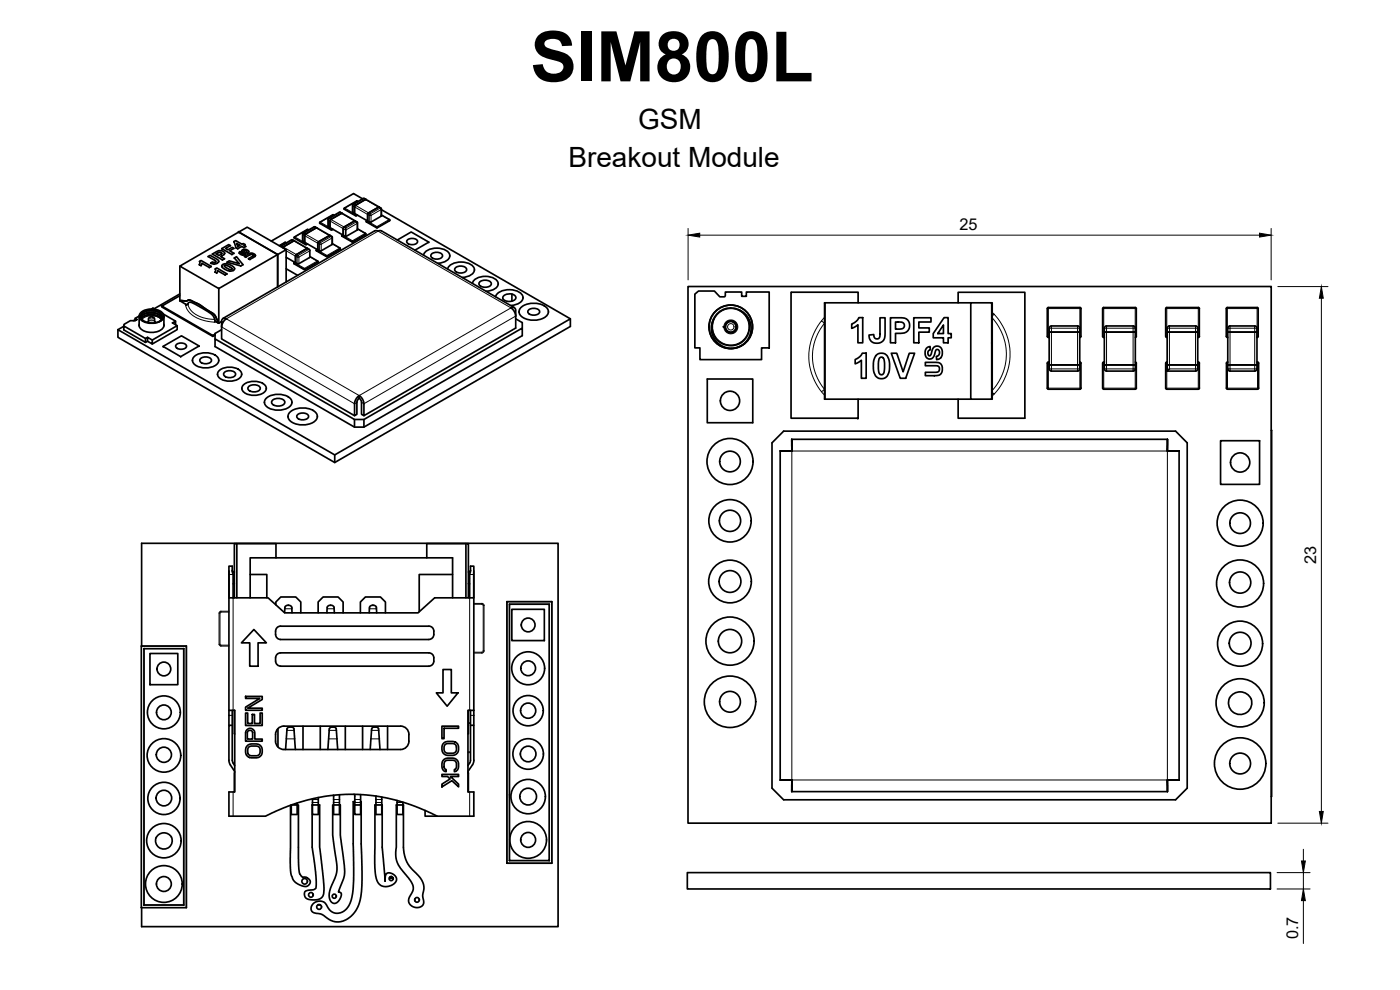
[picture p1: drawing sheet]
<svg xmlns="http://www.w3.org/2000/svg" width="420mm" height="297mm" viewBox="0 0 420 297" stroke-linecap="round" stroke-linejoin="round" font-family="sans-serif">
<defs><g id="words">
<text font-size="21" x="159.2" y="24.4">SIM800L</text>
<g font-size="8.4">
<text x="191.5" y="38.8">GSM</text>
<text x="170.6" y="50.2">Breakout Module</text>
</g>
<g font-size="4.9">
<text x="288" y="69">25</text>
<text x="395" y="169.1" transform="rotate(-90 395 169.1)">23</text>
<text x="389.6" y="281.8" transform="rotate(-90 389.6 281.8)">0.7</text>
</g>
</g></defs>
<!-- layer: Visible Narrow -->
<g fill="none" stroke="#000" stroke-width=".3">
<path d="M109 59.6h.2M109.2 59.6l4.9 2.8-3 1.8M109.2 59.6l-3 1.7M109.4 59.6h-.2M64.4 78.1v.1M65.2 76v.1M66.6 76.7v.1M72.9 75.8h.1M74.9 76.5v.1M76.1 77.2v.1M84.3 73.8h.2l-.2 .2M85.5 72.7h.2"/>
<path d="M85.9 72.9l-.3-.1-1.7 1M85.9 75.2l3.3 1.9M87.5 72h.2M87.7 72l4.9 2.9-3.1 1.8M87.7 72l-3.2 1.8 5 2.9M87.9 72h-.2M88.3 79.1l3 1.8M88.3 71.2l.1 .1M88.3 78.8h.1M88.3 71.3l3.4 2.1M88.3 71.3v.1M88.4 78.8l3 1.7"/>
<path d="M88.4 71.1h.1M88.4 78.8l-.2 .1M88.5 71.1l3.3 1.9M88.5 71.1l-.1 .2M88.5 78.7l-.1 .1M89.2 77.1v2M89.2 77.1h.5M89.5 76.7l-.3 .4M89.5 76.7l.2 .4M89.7 77.1v2M90.8 70.3l.1 .1M90.9 70.4l5 2.9v2"/>
<path d="M90.9 70.4v2M91 69.9l.2 .1M91.2 70l3.2-1.9 5 2.9-3.3 1.8zM91.2 70l-.3 .4M91.8 73l.2 .2M91.9 73l-.2 .2h.3M91.9 73h-.1M92 73.2v.2M92.2 73.1l-.2 .1M92.2 68.9h.1M92.3 68.9l-3.8 2.2M92.3 68.9l.3 .1"/>
<path d="M92.4 68.9h-.1M92.8 74.8h-.2l.3 .5M92.9 75.3v2M92.9 75.3l-3.2 1.8M93 75.1l-.1 .2M93 77l2.2 1.3M94.2 68.1h.2M94.6 68.1h-.2M94.9 75.1h.1M95 75.1l3 1.9M95 75.1v.2M95 74.9v.2"/>
<path d="M95.2 74.9l2.9 1.8M95.2 78.3l-3.8 2.2M95.2 78.3l.2 .2M95.3 78.3h-.1M95.4 78.6l-3.9 2.2M95.4 78.6v.1M95.4 78.5h.1M96 67l3.4 2M96 66.6l.1 .1M96.1 66.7l3.4 1.9M96.1 66.7l-.2 .1M98.1 76.6l.2 .3h-.3z"/>
<path d="M98.5 65.9l.1 .1M98.6 66l5.2 3 3.4-2M98.6 66v2M98.7 65.5l.1 .1M98.8 65.6l5 2.8 3.1-1.8M98.8 65.6l3.2-1.9 4.9 2.9M98.8 65.6l-.2 .4M99.5 68.6l.1 .2h-.2zM99.5 68.6h.1M99.6 70.9h-.2l.2 .5M99.6 71.4l-3.2 1.9v2M99.6 71.4v2"/>
<path d="M99.7 71.2l-.1 .2M99.7 73.2l2.2 1.3M99.8 68.7l-.2 .3M99.9 64.4l.1 .1M99.9 64.5l-3.8 2.2M99.9 64.5l.3 .1M100 64.4v.1M101.8 63.7h.4M101.9 74.5l-3.8 2.2M101.9 74.4l.2 .3M102 74.4h.1M102.1 74.7l-3.8 2.3"/>
<path d="M102.1 74.7v.1M102.1 74.6v.1M102.6 70.6l.2-.1 3 1.7M102.6 70.9l3 1.6M102.7 70.5h.1M103.3 62.6h.1M103.3 62.7l3.4 1.9M103.3 62.7v.1M103.4 62.4h.1M103.5 62.4l3.3 2M103.5 62.4l-.1 .2M105.6 72.5v.1"/>
<path d="M105.7 72.5h.2M105.8 72.2l.1 .3M105.8 72.2l-.1 .3M105.9 63.8v-2l4.9 2.8M105.9 72.5v.1M106 61.3h.2M106.2 61.3l4.9 2.9M106.2 61.3l-.3 .5-.1-.2M106.7 64.6v.1M106.7 64.6h.3M106.8 64.4l.2 .2M106.8 64.4l-.1 .2"/>
<path d="M106.9 64.3l-.1 .1M106.9 66.6l.3 .4M107 64.6v.1M107 60.3h.1M107.1 60.3l.3 .2M107.1 60.3l-3.6 2.1M107.1 66.6h-.2M107.1 64.5l-.1 .1M107.2 60.3h-.1M107.2 67v2M107.3 66.9l-.1 .1M107.3 68.7l2.3 1.3"/>
<path d="M109.6 70l-3.8 2.2M109.6 70l.1 .2M109.7 70h-.1M109.7 70.3l-3.8 2.2M109.7 70.3v.1M109.8 70.2h-.1M109.9 66.4h.1M110 66.5l3 1.7M110 66.5v.1M110 66.2h.1M110.1 66.2l3 1.8M110.1 66.2l-.1 .3"/>
<path d="M110.2 66.2h-.1M110.8 64.6v2M110.9 64.6h.5M111.1 64.2l-.3 .4M111.1 64.2l.3 .4M111.4 64.6v2M113 68.2v.1M113 68.2h.3M113.1 68l.2 .2M113.2 68l-.2 .2M113.3 68.2v.1M114.3 62.4h-.2l.3 .5"/>
<path d="M114.4 62.9l-3 1.7M114.4 62.9v2M114.5 62.7l-.1 .2M114.5 64.6l2.3 1.3-3.7 2.1M116.9 65.9v.2M116.9 66.1l-3.6 2.1M116.9 66.1v.1M117 66l-.1 .1M42.6 95.8a4.3 4.3 0 0 1 5.8 .1M44.4 96.5l-.1 .2M44.6 96.5l-.2 .3M44.6 95.7a1.06 1.06 0 0 0 1.8 0"/>
<path d="M44.6 96.5l-.1 .3M45.1 95.2l.5-.1 .4 .4-.7 .2-.4-.2zM46.5 96.5l.2 .3M46.5 96.8l-.1-.3 .1 .4M55.7 91.3v.4M55.7 91.7l.9 1.8 1.1 1 1.2 .8 2.5 .9 3.7 .5M55.7 91.7l.7-.5 .3 1.1 .7 .9 2.2 1.6 2.6 .8 2.2 .2M64.4 95.8v.9M66.5 98.1l39.9 23 .7-.4M66.5 96.5l.4 .2M67.5 80.8v.1M67.9 95.7l45.6-26.4 39.9 23.1-45.6 26.3z"/>
<path d="M68.9 80v.1M91.4 80.5l.1 .2M91.4 80.5l-.1 .2h.2M91.5 80.8v.1M154.8 94.8l-45.6 26.3-.7-.4M154.8 93.2l-.4 .3M216.8 98.1h.4l.6-1.5 1.3-.6 .9 .1 .7 .4 .4 .5 .3 1-.1 .8-.5 .8-1.4 .6-.7-.1-1-.7-.4-1-.1-.3h.2M246.5 96.3l.5 .4a.51 .51 0 0 1 .4 .5 .51 .51 0 0 1-.4 .4l-1.3 2-1 2.4-.7 2.6-.2 2.1 .2 2.5 .6 2.3 .8 2.2 1.6 2.5a.61 .61 0 0 1 .4 .6 .61 .61 0 0 1-.6 .6l-.3 .1-.6-.8-2-3.6-.9-3.2-.3-3 .2-2.5 .7-2.6 1.3-3zM247.5 95.3l-1 1M297.8 94.8a.64 .64 0 0 1 .7-.4 .64 .64 0 0 1 .5 .6l1.2 1.7 1.6 2.9 .8 2.6 .5 3.2-.1 2.9-.7 3.3-1.3 3-2 2.9a.65 .65 0 0 1-.5 .6 .65 .65 0 0 1-.7-.4M297.8 95.4l1.8 2.3 1.3 2.7 .8 2.7 .3 2.8-.3 3.5-.8 2.7-1.2 2.5-1.9 2.6M297.8 93.7l.5 .6"/>
<path d="M314.3 92.6h.3v8.3h.3M314.6 92.3v.3h9.5v-.3M314.9 98.5h.7M315.6 98.5v12.2h-.7M315.6 97.8v.7M323.4 97.8v.7h-7.8M324 98.5h-.6v12.2M324.4 92.6h-.3v8.3M330.9 92.6h.3v8.3h.2M331.2 92.3v.3h9.5M331.4 98.5h.7M332.1 98.5v12.2h-.7"/>
<path d="M332.1 97.8v.7M340.1 97.8v.7h-8M340.7 92.6h.3M340.7 92.3v.3M340.7 92.6v5.7M340.7 98.5h-.6v12.2M349.8 92.6h.4M350.2 92.3v.3M350.2 92.6l.1 8.3M350.3 98.5h.7M351 97.8v.7M351 98.5v12.2h7.8"/>
<path d="M358.8 97.8v.7h-7.8M359.5 98.5h-.7v12.2M359.6 92.3v.3h-9.4M359.9 92.6h-.3v8.3h-.1M368 92.6h.3M368.3 92.3v.3M368.3 92.6l.2 8.3M368.3 92.6h9M368.5 98.5h.6M369.1 97.8v.7M369.1 98.5v12.2M376.6 97.8v.7h-7.5"/>
<path d="M377.2 98.5h-.6v12.2M377.3 92.6h.3M377.3 92.3v.3M377.3 92.6v8.3M246.5 117.5l1 1.1M298.3 118.3l-.5 .5M314.3 116.5h.3v.3M314.3 100.9h.3v.3M314.6 108.7v.3h-.3M314.9 109h-.3v7.5h9.5v-7.5M323.4 110.7v.6M323.4 110.7h.6"/>
<path d="M323.4 110.7h-7.8v.6M324 109h.1M324 100.9h.1M324.1 108.7v.3h.3M324.4 116.5h-.3v.3M324.4 100.9h-.3v.3M330.9 116.5h.3v.3M330.9 100.9h.3v.3M331.2 108.7v.3h-.3M331.4 109h-.2v7.5h9.5v-5.7M340.1 110.7v.6M340.1 110.7h.6"/>
<path d="M340.1 110.7h-8v.6M340.7 109h.3M340.7 100.9h.3M341 116.5h-.3v.3M349.8 116.5h.4v.3M349.8 100.9h.4v.3M350.2 108.7v.3h-.4M350.3 109l-.1 7.5h9.4v-7.5h-.1M358.8 110.7v.6M358.8 110.7h.7M359.6 108.7v.3h.3M359.9 116.5h-.3v.3"/>
<path d="M359.9 100.9h-.3v.3M368 100.9h.3v.3M368.1 116.5h.3v.3M368.4 108.7v.3h-.3M368.5 110.7h.6M368.5 109l-.1 7.5h9v-7.5h-.2M369.1 110.7v.6M369.1 110.7h7.5M376.6 110.7v.6M376.6 110.7h.6M377.2 100.9h.1M377.4 108.7v.3h.3"/>
<path d="M377.6 100.9h-.3v.3M377.7 116.5h-.3v.3M237.6 135.3h112.8v98.7h-112.8zM68.7 172.4h1.3M70 179.4v33.7M70.2 171.6v3.5l-.2 .1M140.7 171.6v3.5M140.7 173.5h.3M140.9 172.4h1.3M140.9 179.4v33.7M42.5 193.9h13.4v78.4h-13.4zM43.2 194.6h12v77h-12z"/>
<path d="M65.8 193.3l.5 .5M66 183.9h-.3v9.4h.3M66 183.9v9.4M66 193.3l.3 .3M66.3 193.6v.3h2.4M66.3 183.4v.2M66.3 193.6h2.4M66.3 183.6h2.4M66.3 183.4h2.4M66.3 183.6l-.3 .3M66.3 183.4l-.5 .5M85.5 182.7h2.1"/>
<path d="M98.2 182.7h2.1M110.9 182.7h2.1M142.2 195.7h2.4v.2h-2.4M142.2 181h2.4v.3h-2.4M144.6 181.3l.4 .4M144.6 181l.5 .2 .2 .5M145 195.3h.3M145 181.7h.3M145 181.7v13.6M145 195.3l-.4 .4M145.3 181.7v13.6M145.3 195.3l-.2 .5-.5 .1"/>
<path d="M152.2 180.6h13.4v78.4h-13.4zM152.9 181.3h12v76.9h-12zM68.7 214.6h1M86.1 219.1h2.1M98.8 219.1h2.1M111.5 219.1h2.1M140.6 217.1h.6M140.6 216.8h.6M141.2 214.6h1M70 237.6v7.3M85.9 221.7h2.5M93.8 239.9h1.7"/>
<path d="M98.6 221.7h2.5M100.1 239.9h1.8M106.5 239.9h1.7M111.3 221.7h2.5M112.8 239.9h1.8M140.4 225.6h.8M140.4 225.8h.8M140.9 237.6v7.3M87.4 241.6h1.8M87.8 241.4h1.4M93.8 240.8h1.7M93.8 241.6h1.7"/>
<path d="M93.8 241.4h1.7M100.1 240.8h1.8M100.1 241.6h1.8M100.1 241.4h1.8M106.5 240.8h1.7M106.5 241.6h1.7M106.5 241.4h1.7M112.8 240.8h1.8M112.8 241.6h1.8M112.8 241.4h1.8M119.2 240.8h1.7M119.2 241.6h1.7"/>
<path d="M119.2 241.4h1.7"/>
<circle cx="96.1" cy="73.1" r=".31"/>
<circle cx="219.3" cy="98.1" r=".96"/>
<circle cx="219.3" cy="98.1" r="5.5"/>
<circle cx="219.3" cy="98.1" r="1.89"/>
<circle cx="219.3" cy="98.1" r="1.75"/>
</g>
<!-- layer: Visible -->
<g fill="none" stroke="#000" stroke-width=".51">
<path d="M108.8 59.7l-2.7-1.6-24.7 14.2M109 59.6l-3.1 1.8v2.4M109 59.6l.8 .2M109.8 59.8l4 2.3M109.8 59.9l-3.3 1.8-.1 2.3M54 79.8l17.6-10.2 11.7 6.8-17.6 10.2zM54 79.8v10.4M59.8 79.4l.5 .3M59.9 78.5l.1 .4-.2 .5M59.9 78.4l.4-.2 3.1 1.7M60.6 79.1l2.2 1.1M60.6 79l-.3 .8"/>
<path d="M62.5 77l.6-.4 2.3 1.4 .2 .6M62.5 77l2.3 1.4-.4 .3-.7-.1-.5 .3M63.2 79l1 .2M63.4 80l-.6 .3M63.7 76.3l3.1 1.7M65.2 79l-1 .3M65.6 75.8l-.7 .4 .8 .5 .8-.5-.1-.3M65.6 78.4l-.4 .6M66 75.8h.4M66 75.7l-.4 .1M66.5 79.9l.5-.6 1.2-.2 1.6 .7 .6 .8M66.5 80l1 .8 1.5 .6"/>
<path d="M66.5 74.7l3.1 1.7M67.2 76.4l-1 .6 1.2 .7M67.4 77.6l-.6 .4M67.4 76.1v-.3l-.4-.4-1.2-.2-2.1 1M67.4 76.1l-.2 .3M67.4 79.7a.49 .49 0 0 0 0 .5 .49 .49 0 0 0 .5 .1l1.2 .6 .5-.1v-.2M67.4 76h.1M67.7 79.6h.4M67.7 79.6h-.3M68.1 79.7l1.5 .8M68.1 78.7l4.2 1.1M69.2 73.8l-.6-.4-2.1 1.2"/>
<path d="M69.2 73.7l-1.5 .8 .7 .5 1.3-.8 .5 .4M70.2 74.5l-1.3 .8 1.3 .8M70.2 76l-.6 .4M70.2 72.5l.6 1.8M70.2 72.5l.5-.3 1.9 1.1 .4-.2 .5 .3M70.3 77.5l1.5 1.6-3-.8-.7 .4M70.3 77.4l.7-.4 1.9 2.5M70.8 74.4l.5 .2M71 73l1.1 .6-.7 .4zM71.6 69.6l2.6-1.4 11.7 6.7-2.6 1.5zM71.8 75.9l.9 .6M72.5 75.8l-.5-.3-.2 .3"/>
<path d="M72.6 75.3v.1M72.6 74l.6 .3M72.6 73.9l-1.3 .8M72.6 75.5l.5 .6-.7-.1 .1-.3M72.6 75.4l.1-.4 .8-.2 .8 .2 .4 .6M72.9 79.4l-.6 .4M73.1 76.5h-.4M73.2 75.2l.5 .9M73.4 77l.4 .1M73.5 76.4l-.4 .1M73.5 75.2h.4M73.5 75.1l-.3 .2"/>
<path d="M73.5 73.4l-.3 .2 .6 .4-.6 .3M73.7 76l-.2 .4M73.9 75.3l.2 .2-.1 .2M74 75.8l.4 .2M74.6 77.7l.4 .2M74.7 75.5l-.3 .4M75.3 76.4h.6M75.3 76.3l-1.5 .9M75.9 76.4l.2 .2M76.1 76.7l-1.5 .9M76.5 76.9l-1.5 .9M76.6 76.8l-.3-.6-.9-.3-2 1"/>
<path d="M76.6 76.7l-.1 .3M76.6 76.7h.1M83.3 76.4v9.7M85.5 72.7l-1.7 1M85.5 72.7l.4 .2M85.9 74.9v9.7M88.3 79.1l3 1.8M88.3 72.2l-.8-.2-3.3 1.9M88.3 72.2l4 2.4M88.4 72.3l-3.6 2M88.4 78.7l-.1 .4M88.7 76.9v1.9l-2.8-1.6"/>
<path d="M90.8 70.3v1.9M91.4 70.7v2l4 2.3v-2M91.4 70.7v2l-.6-.5M92.3 73.2l-.6 .2M92.3 74.6l.7 .5M92.3 74.5l-3.3 1.9-.3 .4M92.6 69l-.4-.1-3.9 2.3 3.4 2.2M93 75.1v2.1l-3.3 1.9-1-.3v-1.9M93 77l2.3 1.3M95.1 68.4l-.9-.3-3.2 1.8-.2 .4M95.1 68.4l4 2.3M95.1 68.4l-3.4 1.8-.3 .5"/>
<path d="M95.3 78.3l.1 .3M95.4 78.7l-4.1 2.2M95.4 78.6v.1M96 67l3.4 2 .5-.2M99 68.3l4 2.3v-2M99.1 70.7l.6 .6-.1 2.1-3.6 1.9-.6-.3v-2M99.1 70.6l-3.4 1.9-.3 .5M99.7 73.1l2.3 1.3 .1 .4M100.3 64.6l-.5-.1-3.8 2.1v.4M102.1 74.8l-4 2.2-3.1-1.7 .1-.5M102.6 70.6l3.3 2M102.7 64l-.9-.3-3.3 2v2.1l.5 .5"/>
<path d="M102.7 64l3.9 2.3M102.7 64l-3.5 2-.2 2.3M102.7 70.5l-.1 .1M102.7 70.4v.1M103.3 68.1l-.3 .5M103.3 62.7v.1M103.3 62.8l3.4 1.9M103.8 68.4v2.6M105.9 63.8l.5 .2M106.4 64l3.9 2.3v-1.9M106.4 66.3l-3.1 1.8M106.6 66.3l.7 .6"/>
<path d="M106.6 66.3h-.2M106.7 64.7h.3M107.2 60.3l.2 .2M107.2 60.3l-3.8 2.1-.1 .3M107.3 64.5l-.3 .2M107.3 66.9v2l-3.5 2.1-.8-.4v-2M107.3 68.7l2.4 1.3 .1 .3-3.9 2.3M109.9 66.5l.1 .1M110 66.2l-.1 .3M110.1 66.2h-.1M110.3 64.4v1.9l.7 .4 3.4-1.8M113.8 62.1l.7 .6v2"/>
<path d="M113.8 62.1l-3.2 1.8-.2 .4M114.4 69.3h-1.9l-45.6 26.3M114.5 64.7l-.1 .2M114.5 64.5l2.4 1.4v.3M114.5 69.3l39.8 23M114.5 62.9l56.7 32.8M116.9 66.2l-3.8 2.2-3.1-1.8M119.2 72l4.2-2.4 5.3 3.1M122.2 72a2.14 2.14 0 0 1 3.1 .3 1.83 1.83 0 0 1-3.1 .6l-.1-.6zM127.1 76.5a4.2 4.2 0 0 1 4.9-2 3 3 0 0 1 3 2.2 2.82 2.82 0 0 1-2.8 2.2l-.8 .1M128.7 72.8l-4.2 2.3M129.5 76.3a2.29 2.29 0 0 1 3.3 .3 1.53 1.53 0 0 1-2 1.1 1.07 1.07 0 0 1-1.2-.3 1.07 1.07 0 0 1-.1-1.1z"/>
<path d="M135 76.7v.1M35.4 98.9v2.3l65.1 37.6 70.7-40.9v-2.2l-70.7 40.8M35.4 98.9l65.1 37.6v2.3M37.1 97.9l-1.7 1M40.6 95.9l-.6 .3M41 95.9l-.5 .3h-1.4l-1.9 1.1-.1 .5M41 95.8l-.4-.3v.7M41.8 94.8l-1.2 .7M41.8 94.9v2.9M41.8 97.3a2.62 2.62 0 0 0 2.8 2.4 4 4 0 0 0 4.6-2v-.4M42.2 94.9l.4-.7 .8-.6 2.3-.4 2.3 .8 .4 .4 .3 .8M42.3 95.2l.9-1.1 1.1-.3 1.3-.1 2 .6 .8 .6 .3 .5"/>
<path d="M42.3 95.2l.4-.5 .7-.5 2.3-.3 1.7 .4 .7 .5 .5 .7M42.3 93.7a5.2 5.2 0 0 1 6.7 .5 1.8 1.8 0 0 1-1.5 2.5 5.2 5.2 0 0 1-5.5-1.1 1.4 1.4 0 0 1 .3-1.9zM42.4 95.5l1.2-.9 2.1-.2 1.6 .3 1.2 1M42.5 95.6l1.3-.9 1.8-.2 1.9 .5 1 .8M44.5 93.9h1.6M44.5 93.3h1.6M44.6 96.7v-1.1l.7-.6 .6 .1 .4 .3 .1 1.3M44.6 96.4l-.2 .1M44.6 96.5l-.1 .3M44.6 93.1a2.22 2.22 0 0 0-2.3 2l.8 1.2 1.8 .6h1.6l1.7-.6M45.4 92.7l.5-.3 .7 .4M46.4 96.4l.1 .1"/>
<path d="M46.4 96.5l.1 .4M48.2 96.3l.9-1.2-.1-.6-.5-.7-.8-.5-1.2-.3-1.9 .1 2.2 .1 1 .5 .7 .6 .2 .7-.1 .6-1.1 1M48.6 91.8v.3l15.3 8.8v-.2M49 94.2l3.7 2.2M49.2 94.9v2.9M52.7 97.4v-1l-.9 .5 1.4 .8v1.2l-7.5 4.3M53.2 97.7l-7.5 4.3v1.2l-1.4-.8M53.9 90.2l2 .1 .8-.3 2.9 1.3 4.5 2.9 1.5 2.8-1-.7-.5-1.4-.6-.6-2.9-1.9-3.1-1.6-.8-.1-.4 .6-.3 .1zM54 88.7l-5.4 3.1 15.3 8.9 .6-.4M54 90.2h2.2M54 88.2l-7.8 4.5M54 90.2h-.1"/>
<path d="M56.4 90.1h.7l2.6 1.2 4.3 2.8 .7 .8 1 2M64.5 81.7l.5 .2M64.6 80.8l.1 .4-.2 .4M64.6 80.7l.5-.3 3 1.8M65.3 81.3l2.2 1.2M65.3 81.2l-.3 .8M65.7 86.6v10.3M65.7 96.9l-.1 .1M66.5 98.1v3.6l39.9 23M66.5 98.9l-2 1.2v1.6M66.5 96.4l-.8 .5M66.7 95.8l.6-.3a.31 .31 0 0 1 .5 .1 .31 .31 0 0 1-.3 .4l-.7 1.1-.3 1v-1.8z"/>
<path d="M68.1 82.2l-.6 .4M70 81.1l-1 .3M70.4 80.5l-.4 .7M85.9 80.6l3.4 2M134.3 80.7a4.3 4.3 0 0 1 5.1-2 3.1 3.1 0 0 1 3 2.2 2.82 2.82 0 0 1-2.8 2.2l-.9 .1M136.6 80.4a2.38 2.38 0 0 1 3.4 .3 1.96 1.96 0 0 1-3 .9 .75 .75 0 0 1-.4-1.2zM141.8 85a4 4 0 0 1 4.8-2 2.97 2.97 0 0 1 2.9 2.1 2.8 2.8 0 0 1-2.8 2.2l-.8 .1M142.4 80.9v.2M143.9 84.7a2.48 2.48 0 0 1 3.5 .3 1.96 1.96 0 0 1-2.7 1.1 .93 .93 0 0 1-.8-1.4zM148.7 89a4.1 4.1 0 0 1 4.3-2.1 3.8 3.8 0 0 1 4 2.3 2.85 2.85 0 0 1-2.8 2.3l-.9 .2M149.5 85.2v.1M151.2 88.7a2.48 2.48 0 0 1 3.6 .5 2.14 2.14 0 0 1-3.3 1 .82 .82 0 0 1-.6-.6 .82 .82 0 0 1 .3-.9z"/>
<path d="M153.4 92.4l.6-.2 .6 .3 .2 2.3-.5-1.3zM153.6 88.3v2.1M154.8 94.8v3.6l-45.6 26.3v-4l-.5-1.1-.9-.9M154.8 95.7l1.9 1.1v1.6M155.8 93.5v.1M156.5 92.1a6.3 6.3 0 0 1 7.8 .5 1.85 1.85 0 0 1-1 2.7 6.3 6.3 0 0 1-7.2-.8 1.67 1.67 0 0 1 .4-2.4zM157 89.3v.1M158.6 93.1a2.34 2.34 0 0 1 3.3 .3 1.54 1.54 0 0 1-2 1.1 1.07 1.07 0 0 1-1.1-.2 1.07 1.07 0 0 1-.2-1.2zM164.6 93.5v.1M206.5 86h175v161h-175zM208.5 88.3l1.1-1h4.8l1.6 1.8h1.5l.2-.3v-1.2h4.9v1.3h1.4v-1.3h6.8v16.8h-2.2v3.5h-18.5v-3.5h-1.6zM214.2 95.7l-.7 2.3 .1 1.6 .5 1.5 1.6 2.1 1.4 .8 1.5 .4a5.6 5.6 0 0 0 4.2-.9"/>
<path d="M220 96.6a1.6 1.6 0 0 1 .7 2.4M222.1 93.1l1.1 .8 1.2 1.2 .7 1.4 .3 1.6-.1 1.5-.4 1.4-.7 1.2-1.4 1.3M247.6 90.9l-.1 28.9h43.8M255.6 97.2l1.5-.9 .6-1h1.2v7.6h-1.4v-5.5l-1.9 1.1zM257.5 90.9v-3.2h-20.1v37.8h20.1v-5.7M264.1 95.3h1.5l-.1 5.9-.4 1-.6 .5-.9 .3-1.2-.1-1.1-.7-.5-1.7 1.4-.1 .2 .8 .3 .4 .6 .1 .6-.3 .2-.7zM267.2 95.3l4.3 .1 .8 .5 .6 1.1v1.5l-.9 1.1-1.3 .4h-1.9v2.9h-1.6zM268.8 96.6l2.2 .2 .4 .6-.1 .8-.7 .5h-1.8zM274.2 95.3h5.2v1.3h-3.6v1.8h3.1v1.3h-3.1v3.2h-1.6zM283.1 97.5v2.6h-1.7zM283.3 95.3h1.2v4.8h1v1.3h-1v1.5h-1.4v-1.5h-3v-1.3zM287.5 90.9v-3.2h20.1v37.8h-20.1v-5.7"/>
<path d="M291.3 90.9h-43.7v28.9M291.3 90.9h6.3v28.9h-6.3zM297.6 90.9v12M314.6 92.3h9.5M314.6 92.3l-.3 .3v8.3l.3 .3M314.9 99.7h9.1v9.8h-9.1zM315.1 98l.5-.2h7.8l.6 .4v1.5h-9.1zM324.1 92.3l.3 .3v8.3l-.3 .3M331.4 99.7h9.3v9.8h-9.3zM340.1 97.8h-8.3l-.3 .4-.1 1.5h8.7M340.1 97.8l.4 .2 .2 .5M340.7 98.5v1.2h-.6"/>
<path d="M350.3 99.7h9.2v9.8h-9.2zM350.5 98l.5-.2h7.8l.6 .4 .1 1.5h-9.2zM359.9 92.6v8.3M360 92.6l-.4-.3h-9.6l-.2 .3v8.3l.5 .3M368.3 92.3h9M368.4 92.3l-.4 .3v8.3l.4 .3M368.7 98l.5-.2h7.4l.6 .4v1.5h-8.7zM377.3 92.3l.3 .3v8.3l-.3 .3M44.3 101.2l-.6 .4v1.1l-6.6-3.7v-1.2l6.6 3.8M45.7 102l-1.4-.8v1.2l-.6 .3M48.9 104l5.3 3.1M52.9 103.4a2.14 2.14 0 0 1 3.1 .3 1.83 1.83 0 0 1-3.1 .6l-.2-.6z"/>
<path d="M57.7 108.1v.1M58.4 106.9a5.5 5.5 0 0 1 7 .5 1.91 1.91 0 0 1-1.5 2.6 5.5 5.5 0 0 1-5.9-1.1 1.48 1.48 0 0 1 .4-2zM59.8 103.9l-5.6 3.1M59.8 103.8l-5.3-3-5.6 3.1M60.1 107.7a2.29 2.29 0 0 1 3.4 .3 1.53 1.53 0 0 1-2.1 1.1 1.07 1.07 0 0 1-1.1-.3 1.07 1.07 0 0 1-.2-1.1zM64.5 100.5l-.6 .4M65.3 112.3v.1M65.7 108.1v.1M65.8 111.2a5 5 0 0 1 6.5 .4 1.77 1.77 0 0 1-1.4 2.4 5 5 0 0 1-5.4-1.1 1.38 1.38 0 0 1 .3-1.7zM67.3 111.8a2.38 2.38 0 0 1 3.4 .3 1.96 1.96 0 0 1-3.1 .9 .75 .75 0 0 1-.3-1.2zM72.5 112.3v.1M72.6 116.5v.1"/>
<path d="M73.1 115.4a5.1 5.1 0 0 1 6.6 .4 1.77 1.77 0 0 1-1.4 2.5 5.1 5.1 0 0 1-5.5-1.1 1.37 1.37 0 0 1 .3-1.8zM74.6 116a2.48 2.48 0 0 1 3.5 .4 1.96 1.96 0 0 1-2.8 1 .93 .93 0 0 1-.7-1.4zM79.9 116.5v.1M80 119.4a5.8 5.8 0 0 1 7.4 .5 2 2 0 0 1-1.6 2.8 5.8 5.8 0 0 1-6.2-1.2 1.55 1.55 0 0 1 .4-2.1zM107.2 119.2l.6-.5v.8l-.7 1.2v3.6l-.7 .4v-3.9zM107.8 119.5l.7 1.1v3.7l.7 .4M212.3 113.7h13.6v13.1h-13.6zM256.6 107.9l1.4-.9 .8-1h1.1v7.5h-1.4v-5.4l-1.9 1.1zM262.8 106.7l1-.6h1.5l.9 .6 .5 1 .3 1.5-.2 2.4-.6 1.3-.9 .6-.8 .1-1.1-.2-.6-.6-.4-.8-.3-1.1v-1.9l.2-1.2zM263.9 107.4l.6-.2 .5 .1 .4 1.2-.1 3.2-.3 .6-.4 .1-.7-.3-.3-1.2 .1-2.4zM267.5 106h1.6l1.9 5.6 1.9-5.6h1.6l-2.7 7.5h-1.6zM277.7 108.7h3.5l1.1 .4 .5 1.2v1l-.4 .8-.5 .5-.8 .1h-3.4v-1h3.6l.5-.3 .1-.5v-.7l-.6-.4-3.6-.1z"/>
<path d="M278.2 104.3l.9-.3 .1 1-.5 .2-.2 .5 .1 .8 .4 .3 .3-.2 .7-2 .4-.5 1.1-.2 .9 .5 .4 .9-.1 1.4-.5 .8-1.1 .4-.1-1 .7-.3 .3-.7-.2-.7-.6-.4a1.48 1.48 0 0 0-.7 1.6l-.9 1.2-.9 .1-.5-.3-.4-.6-.2-.9 .1-.8zM297.8 102.9l-.2 16.9M314.6 116.8h9.5M314.6 108.7h.3M314.6 101.2h.3M314.6 108.6l-.3 .4v7.5l.3 .3M314.9 109.5h9.1l.1 1.2-.2 .4-.5 .2h-7.8l-.7-.4zM324 108.7h.1M324 101.2h.1M324.1 108.6l.3 .4v7.5l-.3 .3M340.7 110.7v-1.2h-9.3l.1 1.4 .3 .4h8.3M340.7 108.6l.3 .4v7.5l-.3 .3-9.6-.1-.2-.2v-7.5l.2-.3h.3"/>
<path d="M340.7 101.2l.3-.3v-8.3l-.3-.3h-9.6l-.2 .3v8.3l.5 .3M340.7 110.7l-.2 .4-.4 .2M350.3 108.7l-.5 .3v7.5l.2 .2 9.6 .1 .4-.3M351 110.7l-.7 .6M358.8 109.5h.7l-.1 1.4-.3 .4h-8.8M358.8 109.5h-8.5v1.8M359.5 108.7h.3l.2 .3M359.9 109v7.5M360 100.9l-.5 .3M368.3 101.2h.2M368.5 108.7l-.4 .3v7.5l.1 .2 9.2 .1 .3-.3M369.1 109.5h-.6v-9.8h8.7v9.8h-.6"/>
<path d="M369.1 109.5h-.6v1.4l.7 .4h7.6l.4-.4v-1.4h-.6M369.1 109.5h7.5M377.2 108.7h.4l.1 .3M377.2 101.2h.1M377.7 109v7.5M79.4 120.7v.1M81.7 120.2a2.63 2.63 0 0 1 3.8 .3 1.79 1.79 0 0 1-2.5 1.3 1.15 1.15 0 0 1-1.2-.4 1.15 1.15 0 0 1-.1-1.2zM86.4 125v.1M87.2 123.5a6.3 6.3 0 0 1 7.7 .5 1.85 1.85 0 0 1-.9 2.7 6.3 6.3 0 0 1-7.3-.8 1.67 1.67 0 0 1 .5-2.4zM87.6 120.7v.1M89.2 124.5a2.34 2.34 0 0 1 3.4 .3 1.54 1.54 0 0 1-2 1.2 1.07 1.07 0 0 1-1.2-.3 1.07 1.07 0 0 1-.2-1.2zM95.2 125v.1"/>
<path d="M106.4 128.2v-2.3l-41.9-24.2v2.3l41.9 24.2h2.8l47.5-27.5v-2.3l-47.5 27.5v2.3M106.4 125.9h2.8M234.1 135.3h3.5zM234.1 135.3v98.7M235.2 129.4h117.6l3.5 3.5v103.6l-3.5 3.5h-117.6l-3.5-3.5v-103.6zM237.6 131.8v3.5zM237.6 131.8h112.8M350.4 135.3h3.5zM350.4 131.8v3.5zM353.9 135.3v98.7M366.3 132.2h11.7v13.1h-11.7zM381.5 129.1v109.9"/>
<path d="M68.7 171.3v41.8M68.7 172.4v-2.5h1v1.5l.3 1v7M68.7 179.4h1.3M69.7 171.1l.3 .4 .3 .1M70 179.4h10.5l4.9 4.5h40.1l5-4.5h11.7v-9.5h-1l-.3 2.5v7M70.3 179.4v-16.3h12.5v4.3h45.3v-4.3h12.5v16.3M70.3 175.1l-.3 .1M71.1 163.1v16.3M75.1 172.4h5v7M82.8 167.4h-7.7v12M128.1 167.4h7.7v12M135.8 172.4h-10v11.1"/>
<path d="M139.8 163.1v16.3M140.6 175.1l.4 .1M141.2 171.1l-.2 .4-.4 .1M142.2 171.3v41.8M42.4 193.8v78.5M42.5 193.8v-30.8h125v115h-125v-5.7M45 196.1h8.4v9.3h-8.4zM55.9 193.9v78.4M55.9 193.8l-13.4 .1M76.2 188.9l3.7 4h-2.5v7h-2.4v-7h-2.5zM82.7 189.4v1M82.7 197.4v1"/>
<path d="M82.7 189.4a1.46 1.46 0 0 1 1.5-1.5h44.5a2.1 2.1 0 0 1 1.6 1.5 2.1 2.1 0 0 1-.7 2.2l-.9 .3h-44.5a1.49 1.49 0 0 1-1.5-1.5M82.7 197.4a1.49 1.49 0 0 1 1.5-1.5h44.5a2.08 2.08 0 0 1 1.6 1.5 2.08 2.08 0 0 1-.7 2.2l-.9 .3h-44.5a1.49 1.49 0 0 1-1.5-1.5M82.8 181.5v-.9l1.5-1.5h4.5l1.5 1.5v3.3M86.5 181.6h.1M86.5 181.6a1.37 1.37 0 0 0-1.1 1.9v.3M86.6 181.6a1.11 1.11 0 0 1 1 1.6l.1 .7M95.5 183.9v-3.3l1.5-1.5h4.5l1.5 1.5v3.3M99.2 181.6h.1M99.2 181.6a1.39 1.39 0 0 0-1.1 1.9v.4M99.3 181.6a1.11 1.11 0 0 1 1 1.6l.1 .7M108.2 183.9v-3.3l1.5-1.5h4.5l1.5 1.5v3.3M111.9 181.6h.1"/>
<path d="M111.9 181.6a1.39 1.39 0 0 0-1.1 1.9v.4M112 181.6a.97 .97 0 0 1 1 1.3l.1 1M152.1 180.5h13.5v78.5h-13.5zM152.1 180.5l.1 .1M152.9 181.3h.1M152.9 181.3h11.9v76.9h-11.9zM153.6 182.8h9.8v9.4h-9.8zM164.9 181.3h-.1M165.6 180.5v.1M68.7 213.1v4.5M68.7 213.1h1.7v24.5h-1.7v7.3h11l6.4-2.9 6.5-2 5.6-1.2 6.4-.5 7.3 .4 6.4 1.3 6.5 2 6.4 2.9h11v-7.3h-1.8v-24.5h1.8M69.7 213.1v15l.3 .8"/>
<path d="M69.7 217.6h-1v10.5l.3 1.1 1.4 2.3M70.3 213.1l.1 7.1M73.7 213.9h.6v3.2h1.4v-2.7h.7v2.7h1.7v-3.2h.6v3.8h-5zM73.7 208.9h5v1l-4.4 2.6h4.4v.6h-5v-.9l4.3-2.6h-4.3zM74.1 218.9a1.37 1.37 0 0 1 1.5-.3 1.37 1.37 0 0 1 .9 1.3v1.8h2.2v.7h-5v-2.5zM74.3 219.5l.6-.4a.75 .75 0 0 1 .9 .7v1.9h-1.6zM83.4 218.6v5.5M86.1 219.1a1.12 1.12 0 0 1 1.3-1 1.12 1.12 0 0 1 .9 1.5l.1 2.1M86.1 219.1l-.2 2.5M90.9 217.9v7M96.1 217.9v7M98.8 219.1a1.07 1.07 0 0 1 1.1-1 1.07 1.07 0 0 1 1 1"/>
<path d="M98.8 219.1l-.2 2.5M101 219.1l.1 2.6M103.6 217.9v7M108.8 217.9v7M111.5 219.1l-.2 2.5M111.5 218.7v.4M111.5 218.7a1.16 1.16 0 0 1 1.5-.5 1.16 1.16 0 0 1 .7 1.4l.1 2.1M116.3 217.9v7M132.6 217.9h5v.6h-4.3v3.1h-.7zM132.9 200.9h2.5v7h2l-3.2 4-3.3-4h2zM140.6 213.1l-.2 7.1M141.2 213.1v15l-.3 .8"/>
<path d="M141.2 217.6h1v10.5M142.2 213.1v4.5M70 229l.4 .7M70.4 231.8l-.1 5.8M74 224l.4-.5a3.1 3.1 0 0 1 4.2 .9 2.11 2.11 0 0 1-1.6 3 2.81 2.81 0 0 1-3-.7 2.82 2.82 0 0 1 0-2.7zM74.7 224.1a3.3 3.3 0 0 1 2.7-.1 1.57 1.57 0 0 1 .7 1.5 1.57 1.57 0 0 1-1.1 1.3h-1.6a1.54 1.54 0 0 1-.7-2.7zM85.9 221.7l-.2 3.2M88.4 221.7l.2 3.2M95.5 239.3v5.1h-1.7v-4.7M98.6 221.7l-.2 3.2M100.1 238.6v.3M100.1 238.9v1"/>
<path d="M100.1 239.9v.9M101.1 221.7l.2 3.2M101.9 238.4v6h-1.8v-3.6M106.2 238.3l.3 .4v5.7h1.7v-6M111.3 221.7l-.2 3.2M112.8 238.8v5.6h1.8v-5.3M113.8 221.7l.2 3.2M122.7 220.4v2M122.7 220.4a2.48 2.48 0 0 0-2.5-2.5h-35a2.51 2.51 0 0 0-2.5 2.5 4 4 0 0 0 .9 3.9l1.6 .6h35a2.51 2.51 0 0 0 2.5-2.5M132.6 232.4h5v.6h-2.4l2.4 2.3v.8l-2-1.9-3 1.9v-.8l2.5-1.6-.8-.7h-1.7zM132.9 223.2a3.3 3.3 0 0 1 4.4 0 2.17 2.17 0 0 1-1.4 3.4h-1.6a2.17 2.17 0 0 1-1.4-3.4zM132.9 228.2a3.3 3.3 0 0 1 4.4 0 2.64 2.64 0 0 1-.4 3.2l-.5 .1v-.6l.3-.1a1.67 1.67 0 0 0-.8-2.7h-1.6a1.05 1.05 0 0 0-1 1l.1 1.4 .5 .4v.6a2.09 2.09 0 0 1-1-3.3z"/>
<path d="M133.6 223.4a3.2 3.2 0 0 1 2.8-.2 1.57 1.57 0 0 1 .6 1.5 1.57 1.57 0 0 1-1.1 1.3h-1.6a1.09 1.09 0 0 1-1-1v-.9zM140.4 231.8l.2 5.8M140.9 229l-.5 .7M142.2 228.1l-.2 1.1-1.6 2.3M234.1 234h3.5zM237.6 237.5h112.8M237.6 234v3.5zM350.4 234v3.5zM350.4 234h3.5zM87.2 241.6l-.1 17.5 .3 3.3 .5 1.4 .6 .8 2.1 1.2 1.2 .2 .7-.3 .6-.8-.2-.9a1.97 1.97 0 0 0-2-.8l-.8-.9M89.2 241.5h.4v17.1l.2 2.8 .2 .9M89.2 240.9v3.5h-1.8v-2.9"/>
<path d="M93.8 241.5l-.1 12.7 1 7.1 .2 4.3a1.51 1.51 0 0 1-2 1.5l-1.2 .2-.3 .6 .2 1.3 .9 .6 2.8 .1 1.2-.5 .6-1 .1-3.2-1.3-11v-12.7h-.4M100.1 241.5h-.3v9l1.2 8.4 .1 2.1-.3 1.7-1.8 4.4-.2 1.8 .5 1.5 1 .7 1-.5 1-1.4 .1-1.1-.8-.6 1.6-4.1 .2-1.6-1.3-11.3v-9h-.2M106.5 240.5h-.5l.1 23.5-.3 4.2-.7 2.7-.7 1.2-.9 1-.9 .6-1.1 .3-1.1-.1-.9-.4-1-1-.9-1.5-1.1-.6h-.9l-1.2 .4-.7 .8-.3 .7 .1 .9 .4 .5 2.6 .6 2.7 1.8 1.4 .5 2.3-.2 2.4-1.4 1.8-2.2 1-2.8 .4-2.6 .1-3.2-.2-23.7h-.2M112.8 241.5h-.3v17.5l.1 3.2 .5 1.9 .6 1 .8 .7 1.3 .2 1.1-.2 1.3-.6 .7-.8 .1-.7-.2-.7-.7-.6-1.6-.5-.4 .2-.4 .5-.1 1.8-.9-10.2-.1-12.7M119.2 241.5h-.3v16.1l.7 2 3.5 4.5 .8 1.6 .1 1.2-1.3 2.7v1.3l1.2 1.1 1.8 .3 .9-.4 .5-.8-.2-2.5 .3-2.8-.4-1.2-.7-1.3-3.6-4-1.1-2.7-.3-2.3-.2-12.8M119.2 240.2v.6M120.9 240.7v3.7h-1.7v-3.6M127.6 243.2v1.7h3.6M152.2 259h-.1M152.9 258.2h.1M164.8 258.2h.1M165.6 259h.1"/>
<path d="M42.5 272.3h13.4M43.2 271.5v-76.9h12l-.1 76.9M43.2 271.5v.1M43.2 271.5l12 .1M94 268.3v.4M95.4 271.5h.8M117.5 263v.5h-.3l-.2-.3M124.5 269.7v.6M206.3 261.8h175v4.9h-175z"/>
<circle cx="219.3" cy="98" r="5.7"/>
<circle cx="219.3" cy="98.1" r="1.6"/>
<circle cx="219.3" cy="98.1" r="6.6"/>
<circle cx="219.3" cy="98.1" r="1.7"/>
<circle cx="219.1" cy="138.5" r="6.9"/>
<circle cx="219.1" cy="120.3" r="2.89"/>
<circle cx="219.1" cy="138.5" r="3.1"/>
<circle cx="372.2" cy="138.8" r="2.89"/>
<circle cx="219.1" cy="156.3" r="6.4"/>
<circle cx="219.1" cy="156.3" r="3.2"/>
<circle cx="372.2" cy="157" r="6.9"/>
<circle cx="372.2" cy="157" r="3.1"/>
<circle cx="219.1" cy="174.5" r="6.4"/>
<circle cx="219.1" cy="174.5" r="3.3"/>
<circle cx="372.2" cy="175.1" r="7.1"/>
<circle cx="372.2" cy="174.8" r="3.2"/>
<circle cx="158.5" cy="187.5" r="2.06"/>
<circle cx="219.1" cy="192.4" r="7.2"/>
<circle cx="219.1" cy="192.4" r="3.5"/>
<circle cx="372.2" cy="193.1" r="6.8"/>
<circle cx="372.2" cy="193" r="3.3"/>
<circle cx="49.2" cy="213.7" r="4.9"/>
<circle cx="49.2" cy="200.7" r="2.06"/>
<circle cx="49.2" cy="213.7" r="2.21"/>
<circle cx="158.5" cy="200.5" r="4.9"/>
<circle cx="158.5" cy="213.2" r="4.5"/>
<circle cx="158.5" cy="200.5" r="2.21"/>
<circle cx="158.5" cy="213.2" r="2.28"/>
<circle cx="219.1" cy="210.6" r="7.7"/>
<circle cx="219.1" cy="210.6" r="3.1"/>
<circle cx="372.1" cy="210.9" r="3.5"/>
<circle cx="372.2" cy="210.9" r="7.2"/>
<circle cx="49.2" cy="239.5" r="2.34"/>
<circle cx="49.2" cy="226.5" r="2.28"/>
<circle cx="49.2" cy="239.6" r="4.8"/>
<circle cx="49.2" cy="226.6" r="5"/>
<circle cx="158.5" cy="226.2" r="4.6"/>
<circle cx="158.5" cy="226.2" r="2.34"/>
<circle cx="158.5" cy="239" r="2.51"/>
<circle cx="158.5" cy="239" r="5.2"/>
<circle cx="372.2" cy="229.1" r="7.7"/>
<circle cx="372.2" cy="229.1" r="3.1"/>
<circle cx="49.1" cy="252.3" r="2.49"/>
<circle cx="49.2" cy="252.2" r="5.2"/>
<circle cx="158.5" cy="252" r="5.5"/>
<circle cx="158.5" cy="252" r="2.23"/>
<circle cx="49.2" cy="265.2" r="5.5"/>
<circle cx="49.2" cy="265.2" r="2.23"/>
<circle cx="91.4" cy="264.4" r=".84"/>
<circle cx="93.3" cy="268.5" r=".71"/>
<circle cx="95.8" cy="272.1" r=".73"/>
<circle cx="100.3" cy="268.9" r=".62"/>
<circle cx="117.4" cy="263.6" r=".62"/>
<circle cx="125.1" cy="270" r=".71"/>
</g>
<g fill="#000" stroke="#000" stroke-width=".3">
<circle cx="71.6" cy="69.6" r=".24"/>
<circle cx="73.1" cy="76.1" r=".24"/>
<circle cx="48.6" cy="91.8" r=".24"/>
<circle cx="257.4" cy="125.5" r=".24"/>
</g>
<!-- layer: Visible Narrow -->
<g fill="#000" stroke="#000" stroke-width=".3">
<circle cx="217.4" cy="98.1" r=".11"/>
<circle cx="70.2" cy="175.1" r=".11"/>
</g>
<!-- layer: Dimensions -->
<path d="M206.5 68.5v15.5M210 70.6h168M381.5 68.5v15.5M383.5 86h15M396.6 89.5v154M383.5 247h15M391.2 254.8v3.5M383.3 261.8h9.9M383.3 266.7h9.9M391.2 261.8v4.9M391.2 270.2v12.9" fill="none" stroke="#000" stroke-width=".3"/>
<path d="M206.5 70.6l3.5-.6v1.1zM378 70l3.5 .6-3.5 .5zM396.6 86l.5 3.5h-1.1zM390.6 258.3h1.2l-.6 3.5zM396 243.5h1.1l-.5 3.5zM391.2 266.7l.6 3.5h-1.2z" fill="#000" stroke="#000" stroke-width=".3"/>
<use href="#words"/>
</svg>
